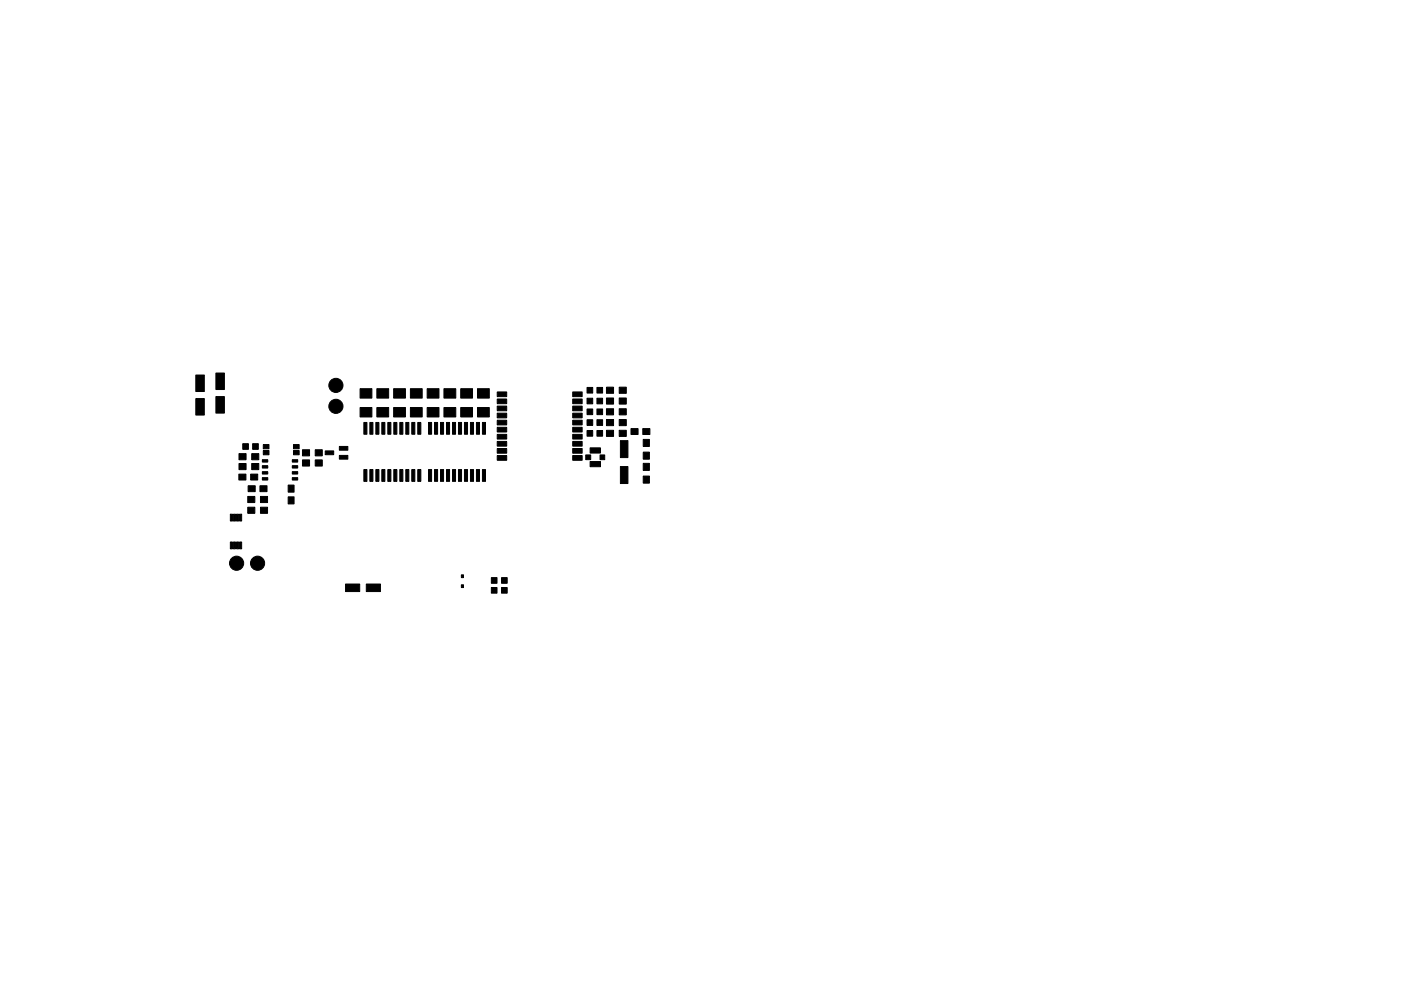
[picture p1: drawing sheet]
<svg xmlns="http://www.w3.org/2000/svg" width="297mm" height="210mm" viewBox="0 0 297 210" stroke-linecap="round" stroke-linejoin="round" font-family="sans-serif">
<g fill="#000" stroke="#000" stroke-width=".21">
<path d="M45.8 79.1h1.8v3.5h-1.8zM41.5 79.6h1.8v3.5h-1.8zM41.5 84.6h1.8v3.5h-1.8zM45.8 84.1h1.8v3.5h-1.8zM50.7 98.3h1.5v1.3h-1.5zM50.7 96.2h1.5v1.3h-1.5zM51.5 94.1h1.2v1.2h-1.2zM53.4 98.3h1.5v1.3h-1.5zM53.4 96.2h1.5v1.3h-1.5zM53.6 94.1h1.2v1.2h-1.2zM55.6 97.5h1.2v.5h-1.2zM55.6 98.8h1.2v.5h-1.2z"/>
<path d="M55.8 94.3h1.2v.9h-1.2zM55.8 95.6h1.2v.9h-1.2zM62 98.8h1.1v.5h-1.1zM62 97.5h1.1v.5h-1.1zM62.2 95.6h1.2v.9h-1.2zM62.2 94.3h1.2v.9h-1.2zM64.1 97.6h1.5v1.3h-1.5zM64.1 95.4h1.5v1.3h-1.5zM66.8 97.6h1.5v1.3h-1.5zM66.8 95.4h1.5v1.3h-1.5zM68.9 95.7h1.9v.8h-1.9zM72 94.7h1.8v.8h-1.8z"/>
<path d="M72 96.6h1.8v.8h-1.8zM76.3 86.5h2.5v2h-2.5zM76.3 82.5h2.5v2h-2.5zM77.1 89.6h.7v2.5h-.7zM78.4 89.6h.7v2.5h-.7zM79.7 89.6h.6v2.5h-.6zM79.9 86.5h2.5v2h-2.5zM79.9 82.5h2.5v2h-2.5zM81 89.6h.6v2.5h-.6zM82.2 89.6h.7v2.5h-.7zM83.5 86.5h2.5v2h-2.5zM83.5 82.5h2.5v2h-2.5z"/>
<path d="M83.5 89.6h.6v2.5h-.6zM84.8 89.6h.6v2.5h-.6zM86 89.6h.7v2.5h-.7zM87 86.5h2.5v2h-2.5zM87 82.5h2.5v2h-2.5zM87.3 89.6h.7v2.5h-.7zM88.6 89.6h.6v2.5h-.6zM90.6 86.5h2.5v2h-2.5zM90.6 82.5h2.5v2h-2.5zM90.9 89.6h.6v2.5h-.6zM92.1 89.6h.7v2.5h-.7zM93.4 89.6h.6v2.5h-.6z"/>
<path d="M94.1 86.5h2.5v2h-2.5zM94.1 82.5h2.5v2h-2.5zM94.7 89.6h.6v2.5h-.6zM95.9 89.6h.7v2.5h-.7zM97.2 89.6h.7v2.5h-.7zM97.7 86.5h2.5v2h-2.5zM97.7 82.5h2.5v2h-2.5zM98.5 89.6h.6v2.5h-.6zM99.7 89.6h.7v2.5h-.7zM101 89.6h.7v2.5h-.7zM101.2 86.5h2.5v2h-2.5zM101.2 82.5h2.5v2h-2.5z"/>
<path d="M102.3 89.6h.6v2.5h-.6zM105.4 96.7h2v1h-2zM105.4 95.2h2v1h-2zM105.4 93.7h2v1h-2zM105.4 92.2h2v1h-2zM105.4 90.7h2v1h-2zM105.4 89.2h2v1h-2zM105.4 87.7h2v1h-2zM105.4 86.2h2v1h-2zM105.4 84.7h2v1h-2zM105.4 83.2h2v1h-2zM121.4 84.7h2v1h-2z"/>
<path d="M121.4 86.2h2v1h-2zM121.4 87.7h2v1h-2zM121.4 89.2h2v1h-2zM121.4 90.7h2v1h-2zM121.4 92.2h2v1h-2zM121.4 93.7h2v1h-2zM121.4 95.2h2v1h-2zM121.4 96.7h2v1h-2zM121.4 83.2h2v1h-2zM124.2 96.5h1v1h-1zM125.1 97.9h2.2v1.1h-2.2zM125.1 95h2.2v1.1h-2.2z"/>
<path d="M124.5 91.3h1.2v1.2h-1.2zM124.5 84.5h1.2v1.2h-1.2zM124.5 82.2h1.2v1.2h-1.2zM124.5 86.8h1.2v1.2h-1.2zM124.5 89.1h1.2v1.2h-1.2zM127.2 96.5h1v1h-1zM126.6 91.3h1.2v1.2h-1.2zM126.6 84.5h1.2v1.2h-1.2zM126.6 82.2h1.2v1.2h-1.2zM126.6 86.8h1.2v1.2h-1.2zM126.6 89.1h1.2v1.2h-1.2zM128.6 84.4h1.5v1.3h-1.5z"/>
<path d="M128.6 82.1h1.5v1.3h-1.5zM128.6 86.7h1.5v1.3h-1.5zM128.6 91.3h1.5v1.3h-1.5zM128.6 89h1.5v1.3h-1.5zM131.3 84.4h1.5v1.3h-1.5zM131.3 82.1h1.5v1.3h-1.5zM131.3 86.7h1.5v1.3h-1.5zM131.3 91.3h1.5v1.3h-1.5zM131.3 89h1.5v1.3h-1.5zM131.5 93.5h1.6v3.6h-1.6zM133.8 90.9h1.5v1.3h-1.5zM136.4 95.9h1.3v1.5h-1.3z"/>
<path d="M136.4 93.2h1.3v1.5h-1.3zM136.4 98.3h1.3v1.5h-1.3zM136.3 90.9h1.5v1.3h-1.5zM48.8 115h.5v1.4h-.5zM48.8 109.1h.5v1.4h-.5zM49.5 115h.4v1.4h-.4zM49.5 109.1h.4v1.4h-.4zM50.1 115h.5v1.4h-.5zM50.1 109.1h.5v1.4h-.5zM50.8 115h.4v1.4h-.4zM50.8 109.1h.4v1.4h-.4zM50.6 100.6h1.5v1.2h-1.5z"/>
<path d="M52.5 105.3h1.5v1.3h-1.5zM52.5 107.6h1.5v1.3h-1.5zM52.6 103.1h1.5v1.2h-1.5zM53.1 100.6h1.5v1.2h-1.5zM55.1 103.1h1.5v1.2h-1.5zM55.2 105.3h1.5v1.3h-1.5zM55.2 107.6h1.5v1.3h-1.5zM55.6 100.1h1.2v.5h-1.2zM55.6 101.3h1.2v.5h-1.2zM61.1 105.4h1.2v1.5h-1.2zM61.1 102.9h1.2v1.5h-1.2zM62 101.3h1.1v.5h-1.1z"/>
<path d="M62 100.1h1.1v.5h-1.1zM77.1 99.6h.7v2.5h-.7zM78.4 99.6h.7v2.5h-.7zM79.7 99.6h.6v2.5h-.6zM81 99.6h.6v2.5h-.6zM82.2 99.6h.7v2.5h-.7zM83.5 99.6h.6v2.5h-.6zM84.8 99.6h.6v2.5h-.6zM86 99.6h.7v2.5h-.7zM87.3 99.6h.7v2.5h-.7zM88.6 99.6h.6v2.5h-.6zM90.9 99.6h.6v2.5h-.6z"/>
<path d="M92.1 99.6h.7v2.5h-.7zM93.4 99.6h.6v2.5h-.6zM94.7 99.6h.6v2.5h-.6zM95.9 99.6h.7v2.5h-.7zM97.2 99.6h.7v2.5h-.7zM98.5 99.6h.6v2.5h-.6zM99.7 99.6h.7v2.5h-.7zM101 99.6h.7v2.5h-.7zM102.3 99.6h.6v2.5h-.6zM131.5 99h1.6v3.6h-1.6zM136.4 101h1.3v1.5h-1.3zM73.3 123.9h3v1.6h-3z"/>
<path d="M77.7 123.9h3v1.6h-3zM97.8 124.1h.5v.6h-.5zM97.8 122h.5v.6h-.5zM104.2 124.6h1.2v1.2h-1.2zM104.2 122.6h1.2v1.2h-1.2zM106.3 124.6h1.2v1.2h-1.2zM106.3 122.6h1.2v1.2h-1.2z"/>
<circle cx="71.2" cy="86.2" r="1.5"/>
<circle cx="71.2" cy="81.8" r="1.5"/>
<circle cx="50.2" cy="119.5" r="1.5"/>
<circle cx="54.6" cy="119.5" r="1.5"/>
</g>
</svg>
